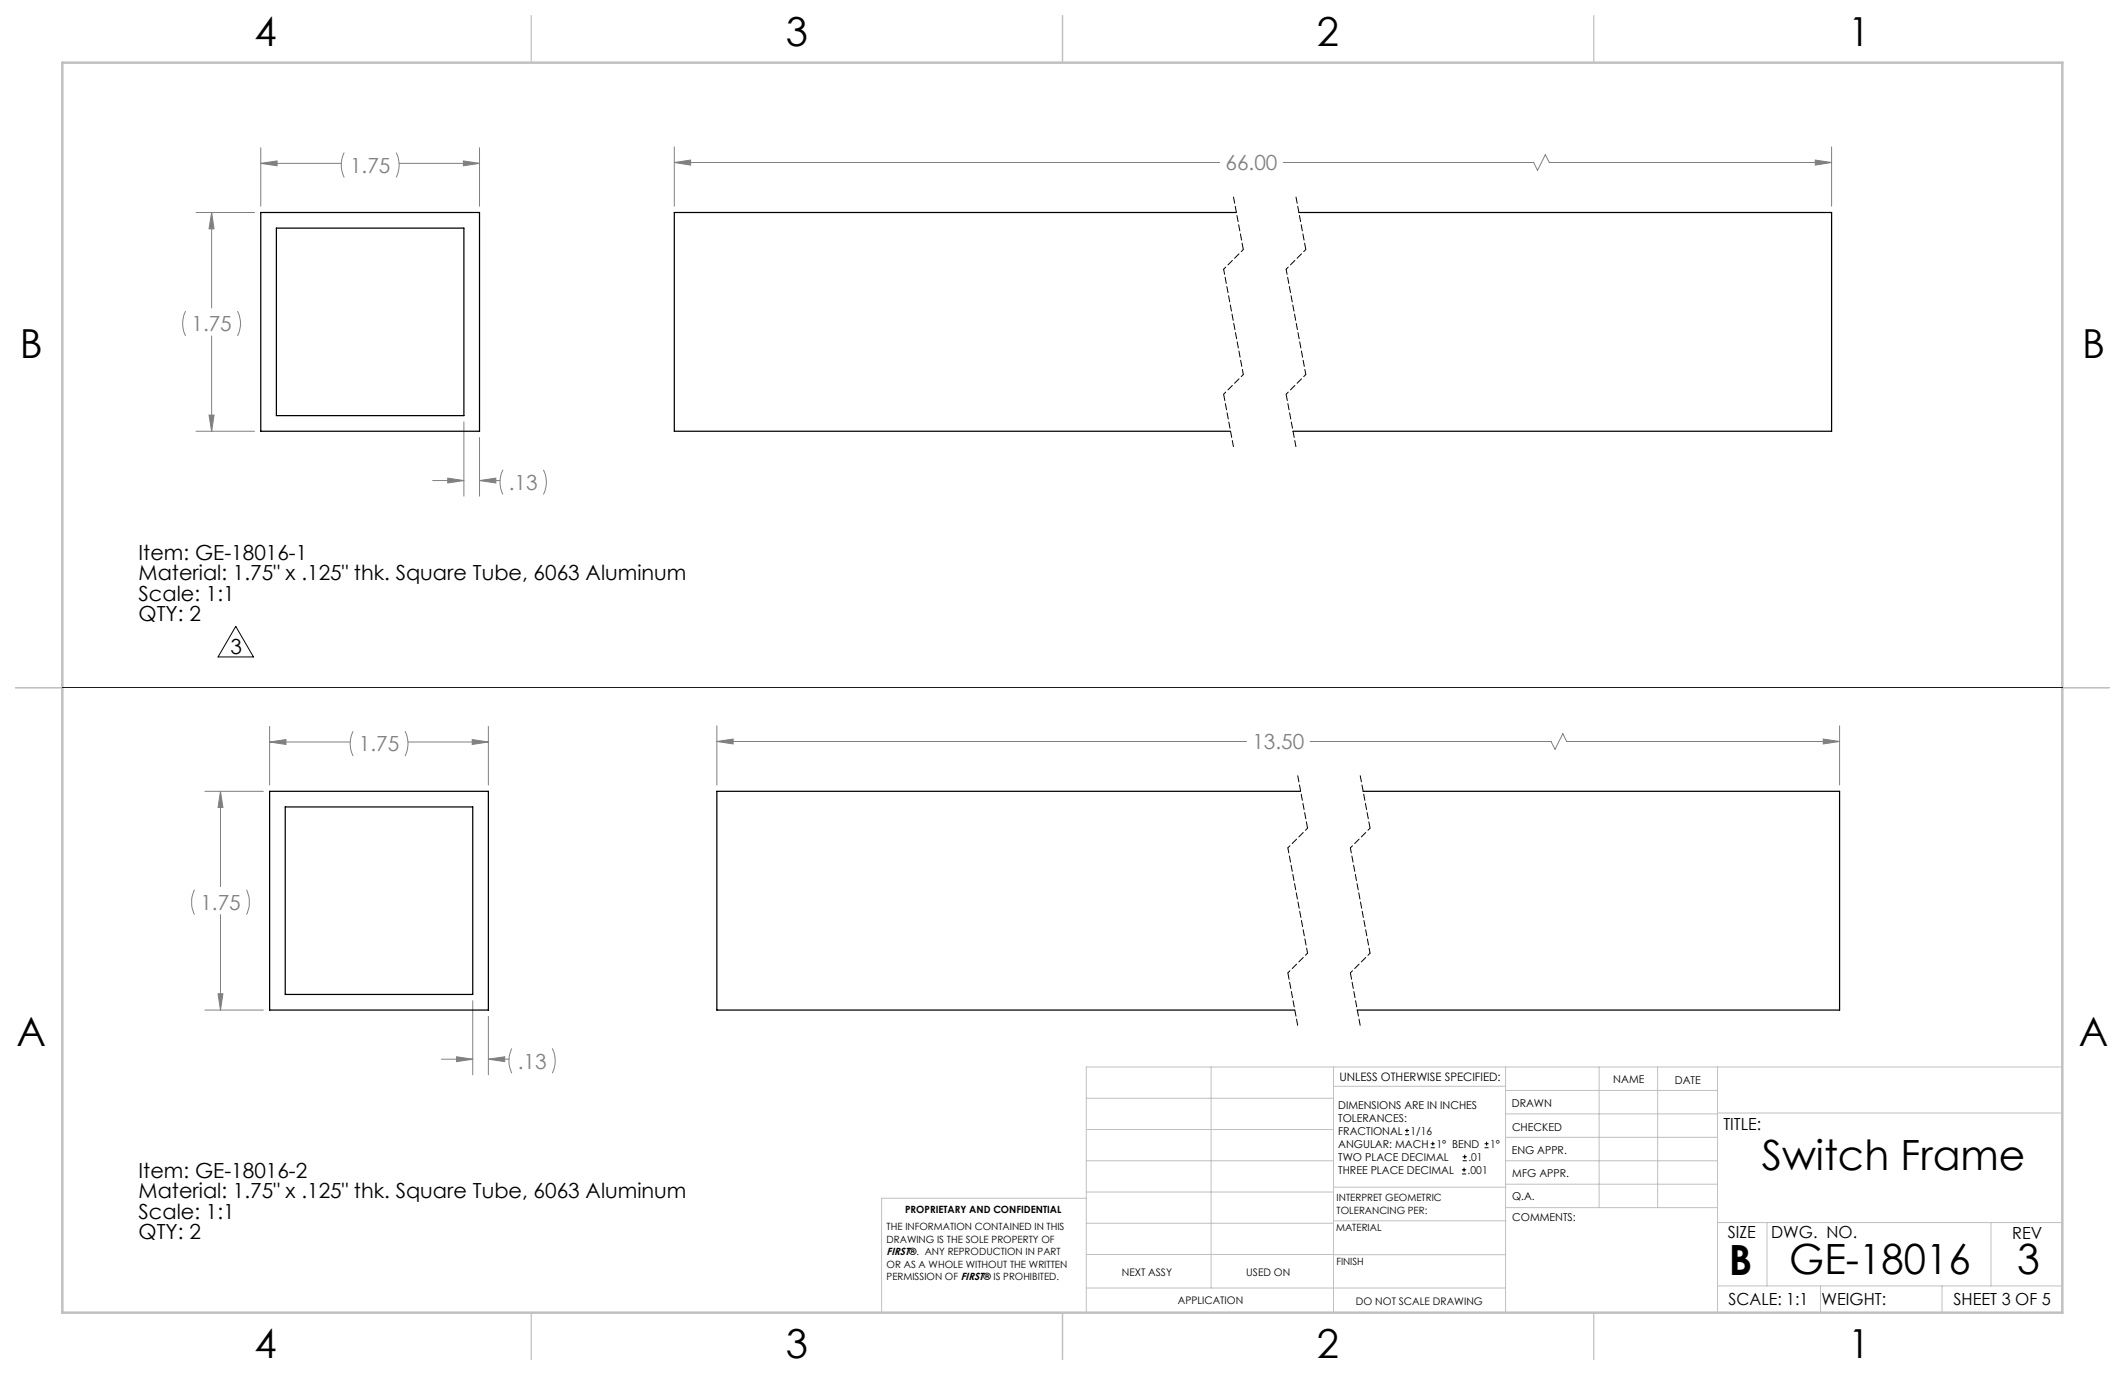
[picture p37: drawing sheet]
<svg xmlns="http://www.w3.org/2000/svg" width="432mm" height="279mm" viewBox="0 0 432 279" stroke-linecap="round" stroke-linejoin="round" font-family="sans-serif">
<defs><g id="words">
<g font-size="8.5">
<text x="358" y="237.7">Switch Frame</text>
<text x="351.3" y="259">B</text>
<text x="363.6" y="258.9">GE-18016</text>
<text x="409.9" y="258.9">3</text>
</g>
<g font-size="8.1">
<text x="51.7" y="9.3">4</text>
<text x="159.7" y="9.3">3</text>
<text x="267.6" y="9.3">2</text>
<text x="375.6" y="9.3">1</text>
<text x="4" y="72.8">B</text>
<text x="423.1" y="72.8">B</text>
<text x="3.3" y="212.5">A</text>
<text x="422.4" y="212.5">A</text>
<text x="51.7" y="276">4</text>
<text x="159.7" y="276">3</text>
<text x="267.6" y="276">2</text>
<text x="375.6" y="276">1</text>
</g>
<g font-size="4.2" fill="#808080">
<text x="71.1" y="35.1">1.75</text>
<text x="249" y="34.6">66.00</text>
<text x="38.9" y="67.3">1.75</text>
<text x="103.4" y="99.5">.13</text>
<text x="72.9" y="152.7">1.75</text>
<text x="254.5" y="152.2">13.50</text>
<text x="40.7" y="184.9">1.75</text>
<text x="105.2" y="217.1">.13</text>
</g>
<g font-size="4.2">
<text x="28.2" y="113.8">Item: GE-18016-1</text>
<text x="28.2" y="117.9">Material: 1.75&quot; x .125&quot; thk. Square Tube, 6063 Aluminum</text>
<text x="28.2" y="122.1">Scale: 1:1</text>
<text x="28.2" y="126.3">QTY: 2</text>
<text x="46.8" y="132.9">3</text>
<text x="28.2" y="239.3">Item: GE-18016-2</text>
<text x="28.2" y="243.5">Material: 1.75&quot; x .125&quot; thk. Square Tube, 6063 Aluminum</text>
<text x="28.2" y="247.6">Scale: 1:1</text>
<text x="28.2" y="251.8">QTY: 2</text>
</g>
<g font-size="3.4">
<text x="350.2" y="229.5">TITLE:</text>
<text x="351.1" y="251.6">SIZE</text>
<text x="359.9" y="251.6">DWG. NO.</text>
<text x="408.9" y="251.7">REV</text>
<text x="351.2" y="265.2">SCALE: 1:1</text>
<text x="370.1" y="265.3">WEIGHT:</text>
<text x="396.9" y="265.2">SHEET 3 OF 5</text>
</g>
<text font-size="2.4" x="272.2" y="219.7">UNLESS OTHERWISE SPECIFIED:</text>
<g font-size="2.2">
<text x="327.8" y="220.1">NAME</text>
<text x="340.3" y="220.2">DATE</text>
<text x="271.9" y="225.3">DIMENSIONS ARE IN INCHES</text>
<text x="271.9" y="227.9">TOLERANCES:</text>
<text x="307.2" y="224.9">DRAWN</text>
<text x="271.9" y="230.6">FRACTIONAL</text>
<text x="271.9" y="233.2">ANGULAR: MACH</text>
<text x="286.6" y="230.6">1/16</text>
<text x="291.9" y="233.2">1° BEND</text>
<text x="302.8" y="233.2">1°</text>
<text x="307.3" y="229.8">CHECKED</text>
<text x="271.9" y="238.5">THREE PLACE DECIMAL</text>
<text x="271.9" y="235.9">TWO PLACE DECIMAL</text>
<text x="298.2" y="238.5">.001</text>
<text x="298.4" y="235.9">.01</text>
<text x="307.2" y="234.5">ENG APPR.</text>
<text x="307.3" y="239.2">MFG APPR.</text>
<text x="307.3" y="243.9">Q.A.</text>
<text x="307.3" y="248.1">COMMENTS:</text>
</g>
<g font-size="2.1">
<text x="180.2" y="255.1">FIRST®. ANY REPRODUCTION IN PART</text>
<text x="227.9" y="259.2">NEXT ASSY</text>
<text x="253.3" y="259.2">USED ON</text>
<text x="239.3" y="265">APPLICATION</text>
<text x="275.5" y="265.1">DO NOT SCALE DRAWING</text>
</g>
<g font-size="2">
<text x="271.6" y="244.1">INTERPRET GEOMETRIC</text>
<text x="180.2" y="250">THE INFORMATION CONTAINED IN THIS</text>
<text x="183.9" y="246.4">PROPRIETARY AND CONFIDENTIAL</text>
<text x="271.5" y="250.2">MATERIAL</text>
<text x="271.6" y="246.6">TOLERANCING PER:</text>
<text x="180.2" y="257.6">OR AS A WHOLE WITHOUT THE WRITTEN</text>
<text x="180.2" y="252.5">DRAWING IS THE SOLE PROPERTY OF</text>
<text x="271.5" y="257">FINISH</text>
<text x="180.2" y="260.1">PERMISSION OF FIRST® IS PROHIBITED.</text>
</g>
</g></defs>
<g fill="none" stroke="#c0c0c0" stroke-width=".2">
<path d="M246.1 216.8v44.9M271 216.8v49.9M305.9 216.8v49.9M324.9 216.8v28.6M336.8 216.8v28.6M349 216.8v49.9M419.1 216.8h-198.4v49.9M220.7 235.9h50.3M220.7 229.5h50.3M220.7 223.2h50.3M271 220.7h34.9M305.9 231.1h43.1"/>
<path d="M305.9 226.3h43.1M305.9 221.6h43.1M305.9 235.9h43.1M349 226.2h70.1M220.7 248.6h50.3M220.7 242.2h50.3M220.7 254.9h50.3M220.7 243.5h-41.6v23.2M271 255h34.9M271 248.1h35M271 241.2h35M305.9 240.6h43.1"/>
<path d="M306 245.4h43M349 248.4h70.1M359.1 248.4v12.9M404.6 248.4v12.9M220.7 261.7h85.2M349 261.3h70.1M369.9 261.3v5.4M394.6 261.3v5.4"/>
</g>
<path d="M108 3.2v9.5M215.9 3.2v9.5M323.8 3.2v9.5M3.1 139.7h9.6M419.1 139.7h9.5M108 266.7v9.6M215.9 266.7v9.6M323.8 266.7v9.6" fill="none" stroke="#c0c0c0" stroke-width=".25"/>
<path d="M12.7 12.7h406.4v254h-406.4z" fill="none" stroke="#c0c0c0" stroke-width=".5"/>
<g fill="none" stroke="#808080" stroke-width=".2">
<path d="M53 30v11.9M53 33.2h16.4M53 33.2l3.3-.5v1zM70 31a5.6 5.6 0 0 0 0 5.1M80.5 31a5.6 5.6 0 0 1 0 5.1M81.1 33.2h16.3M94.2 32.7l3.2 .5-3.2 .5zM97.4 30v11.9M137 29.8v12.1M137 33h110.8M137 33l3.3-.5v1zM260.7 33h50.9l.8 1.6 1.6-3.2 .8 1.6h57.4"/>
<path d="M368.9 32.5l3.3 .5-3.3 .5zM372.2 29.8v12.1M39.8 43.2h11.9M43 43.2v19.4M43 43.2l.5 3.3h-1zM37.7 63.2a5.6 5.6 0 0 0 0 5.1M43 68.3v19.3M48.3 63.2a5.6 5.6 0 0 1 0 5.1M39.8 87.6h11.9M42.5 84.3h1l-.5 3.3zM87.9 97.6h6.4M91 97.2l3.3 .4-3.3 .5z"/>
<path d="M94.3 85.7v15.1M97.4 88.9v11.9M97.4 97.6h4.2M97.4 97.6l3.4-.4v.9zM102.2 95.5a5.5 5.5 0 0 0 0 5M110.4 95.5a5.5 5.5 0 0 1 0 5M54.8 147.6v11.9M54.8 150.8h16.4M54.8 150.8l3.3-.5v1zM71.8 148.6a5.6 5.6 0 0 0 0 5M82.3 148.6a5.6 5.6 0 0 1 0 5M82.9 150.8h16.3"/>
<path d="M96 150.3l3.2 .5-3.2 .5zM99.2 147.6v11.9M145.7 150.7l3.3-.5v1zM145.7 147.5v12M145.7 150.7h107.6M266.2 150.7h49l.8 1.6 1.6-3.2 .7 1.6h55.5M370.5 150.2l3.3 .5-3.3 .5zM373.8 147.5v12M41.6 160.8h11.9M44.8 160.8v19.4M44.8 160.8l.5 3.3h-1zM39.5 180.8a5.9 5.9 0 0 0 0 5"/>
<path d="M44.8 185.8v19.4M50.1 180.8a5.9 5.9 0 0 1 0 5M41.6 205.2h11.9M44.3 201.9h1l-.5 3.3zM89.7 215.2h6.4M92.8 214.7l3.3 .5-3.3 .5zM96.1 203.3v15.1M99.2 215.2l3.4-.5v1zM99.2 206.5v11.9M99.2 215.2h4.2M104 213a5.9 5.9 0 0 0 0 5.1M112.2 213a5.6 5.6 0 0 1 0 5.1"/>
</g>
<path d="M47.9 127.3l3.6 6.2h-7.2z" fill="none" stroke="#000" stroke-width=".2"/>
<path d="M250.6 40l2 10.7M263.3 40l2 10.7M248.6 80.1l2 10.7M261.3 80.1l2 10.7M263.7 157.6l2 10.7M276.4 157.6l2 10.7M261.7 197.7l2 10.7M274.4 197.7l2 10.7" fill="none" stroke="#000" stroke-width=".2" stroke-dasharray="1.3 .6"/>
<path d="M252.6 50.7l-4 4M265.3 50.7l-4 4M252.6 76.1l-4 4M265.3 76.1l-4 4M265.7 168.3l-4 4M278.4 168.3l-4 4M265.7 193.7l-4 4M278.4 193.7l-4 4" fill="none" stroke="#000" stroke-width=".2" stroke-dasharray="1.3 .6" stroke-dashoffset=".7"/>
<path d="M248.6 54.7l4 21.4M261.3 54.7l4 21.4M261.7 172.3l4 21.4M274.4 172.3l4 21.4" fill="none" stroke="#000" stroke-width=".2" stroke-dasharray="1.3 .6" stroke-dashoffset=".2"/>
<path d="M12.7 139.7h406.4" fill="none" stroke="#00f" stroke-width=".2"/>
<path d="M53 33.2l3.3-.5v1zM94.2 32.7l3.2 .5-3.2 .5zM42.5 84.3h1l-.5 3.3zM43 43.2l.5 3.3h-1zM91 97.2l3.3 .4-3.3 .5zM97.4 97.6l3.4-.4v.9zM137 33l3.3-.5v1zM368.9 32.5l3.3 .5-3.3 .5zM54.8 150.8l3.3-.5v1zM96 150.3l3.2 .5-3.2 .5zM44.3 201.9h1l-.5 3.3zM44.8 160.8l.5 3.3h-1zM99.2 215.2l3.4-.5v1zM92.8 214.7l3.3 .5-3.3 .5zM145.7 150.7l3.3-.5v1zM370.5 150.2l3.3 .5-3.3 .5z" fill="#808080"/>
<path d="M53 43.2h44.4v44.4h-44.4zM56.2 46.4h38.1v38.1h-38.1zM251.2 43.2h-114.2v44.4h113M263.9 43.2h108.3v44.4h-109.5M54.8 160.8h44.4v44.4h-44.4zM58 164h38.1v38.1h-38.1zM264.3 160.8h-118.6v44.4h117.4M277 160.8h96.8v44.4h-98" fill="none" stroke="#000" stroke-width=".25"/>
<g fill="none" stroke="#000" stroke-width=".2">
<path d="M285.5 230.6h.8M285.5 229.7h.8M285.9 229.3v.9M290.7 233.2h.8M290.7 232.4h.8M291.1 232v.8M297.1 238.5h.8M297.1 237.7h.8M297.2 235.9h.9M297.2 235.1h.9M297.5 237.3v.8M297.6 234.6v.9"/>
<path d="M301.7 233.2h.8M301.7 232.4h.8M302.1 232v.8"/>
</g>
<use href="#words"/>
</svg>
